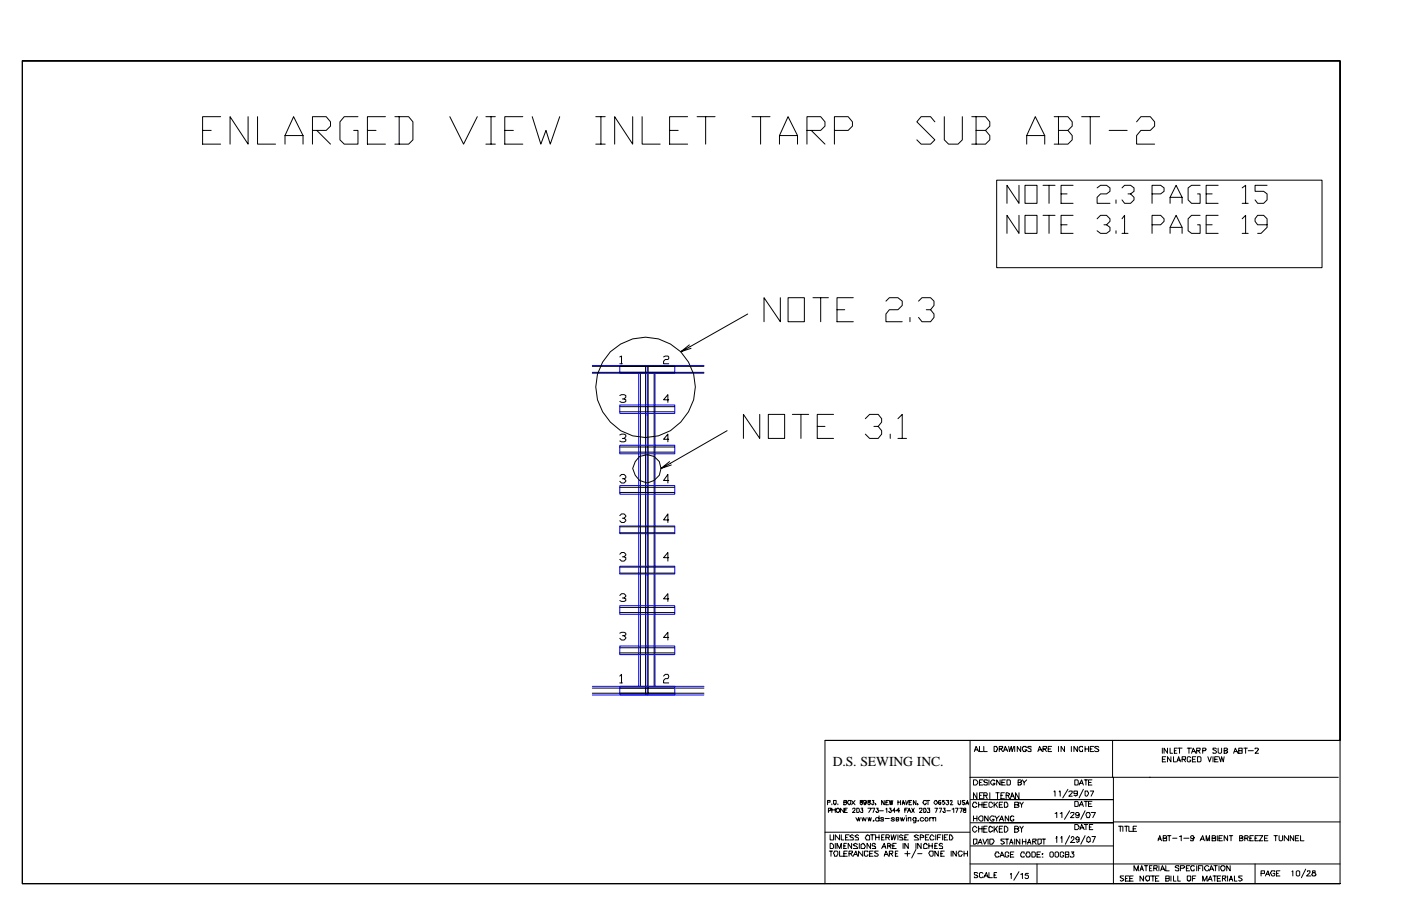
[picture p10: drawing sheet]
<svg xmlns="http://www.w3.org/2000/svg" width="432mm" height="279mm" viewBox="0 0 432 279" stroke-linecap="round" stroke-linejoin="round" font-family="sans-serif">
<defs><g id="words">
<text font-size="4.2" x="256.6" y="236.3">D.S. SEWING INC.</text>
</g></defs>
<g fill="none" stroke="#00f" stroke-width=".31">
<path d="M182.6 112.7h34.4M182.6 115.1h34.4M191 112.7h17v2.4h-17zM196.8 115.1v96.6M199.5 112.7v101.6M201.9 115.1v96.6M191 137.3h17v2.7h-17zM191 124.9h17v2.6h-17zM191 149.8h17v2.6h-17zM191 174.6h17v2.4h-17zM191 162.2h17v2.4h-17zM191 199.2h17v2.7h-17z"/>
<path d="M191 186.8h17v2.6h-17zM182.6 214.3h34.4M182.6 211.7h34.4M191 211.7h17v2.6h-17z"/>
</g>
<g fill="none" stroke="#000" stroke-width=".31">
<path d="M6.9 18.8h406.1v209.5h-158.7v44.2M6.9 18.8v253.7h406.1M6.9 18.8h406.1v253.7M68 36h-5.6v8.4h5.6M76.5 36v8.4l-5.6-8.4v8.4M79.4 36v8.4h5.5M110.3 36h-4.2l-1.3 1.6v5.5l1.3 1.3h4.2v-4.2h-1.3M118.8 36h-5.6v8.4h5.6M121.7 36h4.2l1.4 1.6v5.5l-1.4 1.3h-4.2M123 36v8.4M138.6 36l4.3 8.4 4.2-8.4M149.8 36h2.9"/>
<path d="M151.3 36v8.4M161.1 36h-5.5v8.4h5.5M164 36l2.7 8.4 1.6-4.2 1.3 4.2 2.9-8.4M183.6 36h2.9M185.2 36v8.4M195 36v8.4l-5.6-8.4v8.4M197.9 36v8.4h5.6M211.9 36h-5.5v8.4h5.5M214.8 36h5.6M217.5 36v8.4M231.8 36h5.5M234.4 36v8.4"/>
<path d="M288.1 37.6l-1.3-1.6h-2.9l-1.3 1.6 5.5 5.5-1.3 1.3h-2.9l-1.3-1.3M291 36v7.1l1.4 1.3h2.9l1.3-1.3v-7.1M299.5 36h4.2l1.4 1.6v1.3l-1.4 1.3M300.8 36v8.4M324.9 36h4.2l1.4 1.6v1.3l-1.4 1.3M326.2 36v8.4M333.4 36h5.5M336 36v8.4M350.3 37.6l1.3-1.6h2.9l1.4 1.6v1.3l-1.4 1.3h-2.9l-1.3 1.6v2.6h5.6M62.4 40.2h2.7M87.8 44.4v-2.6l2.7-5.8 2.9 5.8v2.6M87.8 41.8h5.6"/>
<path d="M96.3 40.2h4.2l1.4-1.3v-1.3l-1.4-1.6h-4.2v8.4M97.6 40.2l4.3 4.2M113.2 40.2h2.7M149.8 44.4h2.9M155.6 40.2h2.6M183.6 44.4h2.9M206.4 40.2h2.6M240.2 44.4v-2.6l2.7-5.8 2.9 5.8v2.6M240.2 41.8h5.6M248.7 40.2h4.2l1.4-1.3v-1.3l-1.4-1.6h-4.2v8.4M250 40.2l4.3 4.2M257.2 40.2h4.2l1.3-1.3v-1.3l-1.3-1.6h-4.2v8.4"/>
<path d="M300.8 40.2h2.9l1.4 1.6v1.3l-1.4 1.3h-4.2M307.2 55.6h100.3v26.9h-100.3zM314.1 57.2v5.5l-3.7-5.5v5.5M315.9 57.2h3.7v5.5h-3.7zM316.4 44.4v-2.6l2.7-5.8 2.9 5.8v2.6M316.4 41.8h5.6M321.5 57.2h3.7M323.3 57.2v5.5M326.2 40.2h2.9l1.4 1.6v1.3l-1.4 1.3h-4.2M327 59.8h1.9M330.7 57.2h-3.7v5.5h3.7M338.1 57.9l1.1-.7h1.8l1.1 .7v1.1l-1.1 .8h-1.8l-1.1 1.1v1.8h4"/>
<path d="M341.8 40.2h5.6M345.8 57.9l.8-.7h1.9l1 .7v1.1l-1 .8h-.8M348.5 59.8l1 1.1v.7l-1 1.1h-1.9l-.8-1.1M355.1 59.8h2.6l1.1-.8v-1.1l-1.1-.7h-2.6v5.5M369.9 57.2h-2.7l-1 .7v3.7l1 1.1h2.7v-2.9h-.8M371.7 59.8h1.9M375.4 57.2h-3.7v5.5h3.7M382.9 57.9l1-.7v5.5M390.5 57.2h-3.7v1.8h2.7l1 .8v1.8l-1 1.1h-1.9l-.8-1.1M314.1 66.4v5.6l-3.7-5.6v5.6M315.9 66.4h3.7v5.6h-3.7zM321.5 66.4h3.7"/>
<path d="M323.3 66.4v5.6M327 69.3h1.9M330.7 66.4h-3.7v5.6h3.7M338.1 67.5l1.1-1.1h1.8l1.1 1.1v.8l-1.1 1h-.7M341 69.3l1.1 .8v1.1l-1.1 .8h-1.8l-1.1-.8M344 61.6v1.1M344 71.2v.8M345.8 67.5l.8-1.1v5.6M345.8 72h1.9M355.1 69.3h2.6l1.1-1v-.8l-1.1-1.1h-2.6v5.6M360.6 62.7v-1.8l1.9-3.7 1.8 3.7v1.8M360.6 72v-1.9l1.9-3.7 1.8 3.7v1.9"/>
<path d="M360.6 60.9h3.7M360.6 70.1h3.7M369.9 66.4h-2.7l-1 1.1v3.7l1 .8h2.7v-2.7h-.8M371.7 69.3h1.9M375.4 66.4h-3.7v5.6h3.7M382.9 67.5l1-1.1v5.6M382.9 62.7h1.8M382.9 72h1.8M390.5 69.3h-2.9l-.8-1v-.8l.8-1.1h1.9l1 1.1v2.6l-1.8 1.9h-1.1M230.5 96.8l-20.7 11.7M240.5 91.8v7.4l-5-7.4v7.4M242.9 91.8h5v7.4h-5z"/>
<path d="M250.6 91.8h4.7M252.9 91.8v7.4M258 95.5h2.3M263 91.8h-5v7.4h5M273 92.9l1.1-1.1h2.7l1.3 1.1v1.3l-1.3 1.3h-2.7l-1.1 1.3v2.4h5.1M280.5 97.9v1.3M283.1 92.9l1.1-1.1h2.6l1.1 1.1v1.3l-1.1 1.3h-1.3M286.8 95.5l1.1 1.3v1.1l-1.1 1.3h-2.6l-1.1-1.3M182.6 113h34.4M182.6 114.8h34.4M188.1 108.5a15.3 15.3 0 0 1 21.7 0 15.3 15.3 0 0 1 0 21.7 14.9 14.9 0 0 1-24.1-3.2 15.2 15.2 0 0 1 2.4-18.5zM191 114.8h17"/>
<path d="M191 110.1l.6-.3v2.4M191 112.2h.8M197.4 115.1v96.6M199 112.7v101.6M199.8 112.7v101.6M201.6 115.1v96.6M204.5 110.1l.6-.3h.7l.3 .3v.5l-.3 .3h-.7l-.6 .5v.8h1.6M212.5 106.4l-2.7 2.1 3.2-1.1M191 139.4h17M191 127h17M191 122l.6-.3h.8l.5 .3v.5l-.5 .5h-.6M191 134.1l.6-.2h.8l.5 .2v.6l-.5 .5h-.6"/>
<path d="M191 137.8h17M191 125.4h17M192.4 123l.5 .3v.5l-.5 .3h-.8l-.6-.3M192.4 135.2l.5 .3v.5l-.5 .3h-.8l-.6-.3M206.1 123.3h-1.6l1.3-1.6v2.4M206.1 135.5h-1.6l1.3-1.6v2.4M224.1 132.8l-20.4 11.7M234.2 127.8v7.4l-5.1-7.4v7.4M236.8 127.8h5v7.4h-5zM244.2 127.8h5M246.9 127.8v7.4M251.9 131.5h2.4"/>
<path d="M256.9 127.8h-5v7.4h5M266.7 129.1l1.3-1.3h2.7l1 1.3v1.1l-1 1.3h-1.4M270.7 131.5l1 1.3v1.1l-1 1.3h-2.7l-1.3-1.3M274.4 133.9v1.3M276.8 129.1l1.3-1.3v7.4M276.8 135.2h2.6M191 151.9h17M191 146.8l.6-.5h.8l.5 .5v.6l-1.1 .2M191 159l.6-.5h.8l.5 .5-.5 .8h-.6M191 150.3h17M192.4 147.6l.5 .6-.5 .8h-.8l-.6-.6M192.4 159.8l.5 .5-.5 .8h-.8l-.6-.5"/>
<path d="M197.1 140.8a4.3 4.3 0 0 1 6 1.4 4.3 4.3 0 0 1-1.5 6l-2.1 .8-2.4-.8-1.3-1.6-.8-2.1 .8-2.2zM206.1 148.2h-1.6l1.3-1.9v2.7M206.4 142.3l-2.7 2.2 3.2-1.1M191 176.7h17M191 164.3h17M191 170.9l.6-.5h.8l.5 .5-.5 .8h-.6M191 174.9h17M191 162.5h17M192.4 171.7l.5 .3v.5l-.5 .5h-.8l-.6-.5M206.1 160.3h-1.6l1.3-1.8v2.6M206.1 172h-1.6l1.3-1.6v2.6M191 188.9h17"/>
<path d="M191 183.6l.6-.5h.8l.5 .5-.5 .8h-.6M191 195.3l.6-.3h.8l.5 .3v.5l-1.1 .3M191 199.8h17M191 187.3h17M192.4 184.4l.5 .3v.5l-.5 .3h-.8l-.6-.3M192.4 196.1l.5 .5-.5 .8h-.8l-.6-.6M206.1 184.7h-1.6l1.3-1.6v2.4M206.1 196.6h-1.6l1.3-1.6v2.4M182.6 213.8h34.4M182.6 212.2h34.4M191 213.8h17M191 201.3h17"/>
<path d="M191 208.5l.6-.5v2.6M191 210.6h.8M204.5 208.5l.6-.5h.7l.3 .8-.3 .5h-.7l-.6 .5v.8h1.6M254.3 228.3h158.7M299 239.7h44.2M299 228.3v44.2M300.3 231.8l.5-1.6 .8 1.6M300.6 231.2h.8M301.9 230.2v1.6h1M303.2 230.2v1.6h1.1M306.4 230.2h.8l.2 .5-.2 1.1h-.8zM308 231l1-.3v-.5h-1v1.6"/>
<path d="M308.5 231l.5 .8M309.3 231.8l.5-1.6 .8 1.6M309.6 231.2h.8M310.9 230.2l.2 1.6 .6-1.6 .2 1.6 .6-1.6M312.7 230.2v1.6M314.6 230.2v1.6l-1.1-1.6v1.6M316.4 230.5h-.2v-.3h-.8v.3h-.3v.7l.3 .6h.8l.2-.6h-.5M317.8 230.5v-.3h-.8l-.3 .3 1.1 .5v.8h-.8l-.3-.3M319.9 231.8l.5-1.6 .8 1.6M320.1 231.2h.8M321.5 231h.8l.2-.3v-.5h-1v1.6M322 231l.5 .8"/>
<path d="M323.1 231h.7M324.1 230.2h-1v1.6h1M326.2 230.2v1.6M328.1 230.2v1.6l-1.1-1.6v1.6M330.2 230.2v1.6M332.1 230.2v1.6l-1.1-1.6v1.6M333.6 230.5v-.3h-.8v.3h-.2v.7l.2 .6h.8v-.6M334.4 231h1.1M334.4 230.2v1.6M335.5 230.2v1.6M336 231h.5M337.1 230.2h-1.1v1.6h1.1"/>
<path d="M338.7 230.5l-.3-.3h-.8l-.3 .3 1.1 .5 .3 .5-.3 .3h-.8l-.3-.3M342.9 228.3v11.4M354.3 239.7h58.2M354.5 239.7h-11.3v32.8M358.2 230.7v1.6M358.2 234.2h.8M359.3 233.4h-1.1v1.5h1.1M359.8 230.7v1.6l-1-1.6v1.6M360.6 230.7v1.6h.8M360.9 233.4v1.5l-1.1-1.5v1.5M361.7 233.4v1.5h.8M361.9 231.5h.6"/>
<path d="M362.7 230.7h-.8v1.6h.8M362.7 234.9l.6-1.5 .5 1.5M363 230.7h1.3M363 234.4h.8M363.5 230.7v1.6M364.3 234.2h1.1v-.8h-1.1v1.5M364.9 234.2l.5 .7M365.9 230.7h1.3M366.4 230.7v1.6M367 233.6l-.3-.2h-.5l-.3 .2v1.1l.3 .2h.5l.3-.2v-.3h-.3M367.2 232.3l.6-1.6 .8 1.6M367.5 231.8h.8"/>
<path d="M367.5 234.2h.8M368.6 233.4h-1.1v1.5h1.1M368.8 231.5h.8l.3-.3v-.5h-1.1v1.6M369.1 233.4h.8l.3 .2v1.1l-.3 .2h-.8zM369.4 231.5l.5 .8M370.7 231.5h.8l.2-.5-.2-.3h-.8v1.6M372.3 233.4l.5 1.5 .5-1.5M373.9 233.4v1.5M374.4 234.2h.8M374.9 231l-.3-.3h-.7v.5l1 .6-.3 .5h-.7v-.3M375.4 230.7v1.3l.3 .3h.5l.3-.3v-1.3M375.4 233.4h-1v1.5h1"/>
<path d="M375.7 233.4l.5 1.5 .3-1.5 .5 1.5 .3-1.5M377.3 231.5l1.1-.3-.3-.5h-.8v1.6h.8v-.3h.3v-.2l-.6-.3M380.2 232.3l.5-1.6 .8 1.6M380.5 231.8h.8M381.8 231.5h.8l.3-.3v-.5h-1.1v1.6h1.1v-.8h-.3M383.4 230.7h1M383.9 230.7v1.6M384.7 231.5h1.6M386.8 231v-.3h.8l.3 .3v.2h-.3v.3l-.8 .8h1.1M254.3 256.6h44.7M255.1 247.4h.8v-.5h-.8v1.3M255.3 250h.6v-.2h.2v-.6h-.8v1.4"/>
<path d="M255.9 257.4v1.6h1v-1.6M256.4 247.9v.3zM256.4 249.2v1.4M256.4 249.8h1M256.9 246.9h.8v1h-.3v.3l-.5-.3zM257.4 249.2v1.4M257.7 249.5h.3v-.3h.5v.3h.3v.8h-.3v.3h-.5v-.3h-.3zM258.2 247.9v.3zM258.8 257.4v1.6l-1.4-1.6v1.6M259.3 257.4v1.6h.8M260.1 249.2v1.4l-1.1-1.4v1.4M260.1 247.4h.8v-.5h-.8v1.3h.5l.3-.3v-.5h-.3"/>
<path d="M260.3 249.8h.6M260.6 258.2h.5M261.1 249.2h-.8v1.4h.8M261.4 246.9h.8v1a.56 .56 0 0 1-.8 0 .56 .56 0 0 1 0-.8zM261.7 257.4h-1.1v1.6h1.1M262.5 246.9l1 1.3M262.7 249.5l.3-.3h.5v.6l-.8 .8h.8M263 257.7l-.3-.3-.8 .3 .3 .5h.5l.3 .3v.5h-1.1M263.5 246.9l-1 1.3M263.8 252.1l.5 1.1 .3-1.1 .2 1.1 .3-1.1M264.1 249.2h.5l.2 .3v.8l-.2 .3h-.5zM264.6 257.7l-.3-.3-.8 .3 .3 .5h.5l.3 .3v.5h-1.1"/>
<path d="M265.1 246.9l.3 .5 .5 .2-.3 .6-.5-.3v-.5h.5l.3-.5zM265.4 249.2h.5l-.3 .6h.3v.8h-.5l-.3-.3M265.6 252.1l.3 1.1 .3-1.1 .5 1.1 .3-1.1M267 257.7h.2v-.3l.8 .3v1.3h-1l-.3-.5zM267 247.1v.3l-.6 .2-.2-.2v-.5h.8v1h-.3v.3l-.5-.3M267.5 246.9v.2l.8 .5-.3 .6-.5-.3v-.5h.5l.3-.5zM267.5 249.2h1.1l-.8 1.4M267.5 252.1l.3 1.1 .2-1.1 .3 1.1 .3-1.1M268.3 257.4h1.3M268.8 249.2h.8l-.5 1.4M268.8 246.9h.5l-.2 .5h.2v.5l-.2 .3-.5-.3M268.8 257.4v1.6"/>
<path d="M269.1 253.2l.2-.3v.3zM269.9 247.9v.3M269.9 258.2h1M269.9 257.4v1.6M270.1 249.2h.6l-.3 .6 .5 .2-.2 .6h-.6v-.3h-.2M270.9 252.4l-.2-.3h-.6l-.2 .3v.5l.2 .3h.6l.2-.3M270.9 251.6v1.6M270.9 257.4v1.6M271.2 250h1.1M271.7 258.2h.6M272.3 252.4v-.3h-.8l.2 .6h.6v.5h-.8v-.3M272.5 257.4h-.8v1.6h.8"/>
<path d="M272.5 246.9v1.3l-.8-1.3v1.3M272.8 252.4h1.3M273 258.2h1.1v-.5l-.3-.3h-.8v1.6M273 249.5l.3-.3v1.4M273 247.4h.6M273.6 258.2l.5 .8M273.8 246.9h-.8v1.3h.8M274.1 249.2h.5l-.2 .6 .5 .2-.3 .6h-.5v-.3h-.3M274.1 246.9l.3 1.3 .2-1.3 .3 1.3 .3-1.3M274.6 257.4l.3 1.6 .5-1.6 .3 1.6 .5-1.6M275.7 252.4l-.3-.3h-.5l-.3 .3 1.1 .5-.3 .3h-.5l-.3-.3M276 250h-.8l.5-.8v1.4"/>
<path d="M276.2 252.7h.8v-.6h-.8v1.1h.6l.2-.3M276.8 246.9v1.3M276.8 257.4v1.6M276.8 247.4h.7M277.3 250h-1.1l.8-.8v1.4M277.5 252.1l.3 1.1 .3-1.1 .2 1.1 .6-1.1M277.5 246.9v1.3M278.1 248.2l.2-1.3 .6 1.3M278.1 247.6h.8M278.3 257.7l-.5-.3-.5 .3v.5h.8l.2 .6v.2h-1M278.9 258.2h.5M278.9 249.8h.5"/>
<path d="M279.1 251.6h.3zM279.1 246.9l.3 1.3 .5-1.3M279.4 252.1v1.1M279.7 249.2h-.8v1.4M279.7 250.6l.5-1.4 .5 1.4M279.9 257.4h-1v1.6h1M279.9 252.4l.3-.3h.5v1.1M279.9 250h.6M279.9 252.1v1.1M280.2 247.4h.5M281 246.9h-.8v1.3h.8M281 249.2l.8 1.4"/>
<path d="M281.8 249.2l-.8 1.4M282.3 246.9v1.3l-.8-1.3v1.3M282.3 252.1v1.4l-.3 .2h-.5M282.3 252.4l-.3-.3h-.5l-.2 .6 .2 .5h.5l.3-.3M282.8 253.2l.3-.3v.3zM282.8 247.9v.3M283.1 257.7l-.5-.3-.8 .3 .2 .5h.6l.5 .6v.2h-1.3M283.4 249.5v-.3h.8v.6l-.8 .8h.8M283.6 258.2h1.1v-.5l-1.1-.3v1.6M284.7 249.2h.5l.3 .6-.3 .8h-.5zM284.7 252.4l-.3-.3h-.5l-.3 .3v.5l.3 .3h.5l.3-.3M285.2 252.1h.6l.2 .3v.5l-.2 .3h-.6l-.2-.5z"/>
<path d="M285.2 258.2h.6M285.5 247.1v-.2h-.8v.2a.56 .56 0 0 0 0 .8 .56 .56 0 0 0 .8 0v-.3M285.8 249.2h.7l-.2 .6h.2v.8h-.7v-.3M285.8 246.9h.7M286 246.9v1.3M286.3 257.4h-1.1v1.6h1.1M286.5 252.4l.3-.3h.5l.3 .3v.8M286.5 252.1v1.1M287.6 252.4v-.3h.8v1.1M287.9 258l-.8-.6-.6 .8 .3 .8h.8l.3-.2M288.1 246.9h.6l.2 .5-.5 .8-.5-.6zM288.1 249.2h.8l-.5 1.4"/>
<path d="M288.4 257.4v1.6M288.9 258.2h.8M289.5 249.2h.7l-.5 1.4M290 257.4h-1.1v1.6M290 246.9h-.5l-.3 .2v.8l.5 .3v-.3h.3v-.5h-.8v.2M290.5 257.4v1.6M290.8 249.2h.5l-.3 .6h.3v.8h-.5v-.3h-.3M291 246.9h-.5v.5l.3-.3 .5 .5-.5 .6-.3-.3M291 258.2h.6M291.6 246.9h.8l-.3 .5h.3v.5l-.3 .3-.5-.3M291.8 250h1.1M292.1 257.4h-1.1v1.6h1.1"/>
<path d="M292.6 257.4h.6l.5 .8-.3 .8h-.8zM292.9 247.1v-.2h.5v.5l-.5 .8h.8M293.4 249.5l.6-.3v1.4M294.5 249.2h.8l-.6 1.4M295.3 246.9v1h.2v.3l.6-.3v-1M295.8 249.2h.8l-.5 1.4M297.1 249.2l-.2 .3 .2 .3h.6v.8h-.6l-.2-.3 .2-.5h.6v-.6zM297.4 246.9h-.8v.5h.5v.2h.3l-.3 .6-.5-.3M297.7 248.2l.5-1.3 .2 1.3M297.9 247.6h.5M299.2 246.6h44M299.2 253.7h44"/>
<path d="M300 240.5h.8l.6 .5v.6l-.6 .5h-.8zM300 258.8h1.1v1.3l-1.1 .2zM300 251.6v1.6M300 252.4h1.1M301.1 247.9l-.3-.5h-.8l-.2 .5v.8h.2v.3h.8v-.3h.3M301.1 244.5v1.8l-1.1-1.8v1.8M301.1 255.3l-.5-.5-.8 .5v.8l.5 .5 .8-.5M301.1 251.6v1.6M301.6 248.2h1.1M301.6 255.6h1.1M301.6 247.4v1.6M301.6 254.8v1.8"/>
<path d="M301.6 259.8h.8M301.9 241.3h.5M301.9 245.3h.5M302.2 251.6h.5l.2 .3v1l-.2 .3h-.5l-.6-.5v-.6zM302.7 247.4v1.6M302.7 254.8v1.8M302.9 240.5h-1v1.6h1M302.9 244.5h-1v1.8h1M302.9 258.8l.6 1.5 .8-1.5M303.2 245.3h1.1v-.6l-.3-.2h-.8v1.8M303.2 248.2h.8M303.2 255.6h.8"/>
<path d="M303.7 245.3l.6 1M304.3 240.8v-.3h-.8l-.3 .3 .3 .5h.8v.8h-.8l-.3-.3M304.3 247.4h-1.1v1.6h1.1M304.3 254.8h-1.1v1.8h1.1M304.5 251.6v1.6l-1-1.6v1.6M304.5 258.8v1.5M304.8 240.5v1.6M305.1 258.8h1l.3 .8-.5 .7h-.8zM305.1 244.5v1.8M305.9 247.9l-.3-.5h-.5l-.3 .2v1.1l.3 .3h.5l.3-.3M305.9 255.3v-.2l-.6-.3-.5 .3v1.3l.5 .2 .6-.2v-.3M306.4 251.9l-.3-.3h-.5l-.5 .5v.6l.5 .5h.5l.3-.5h-.5"/>
<path d="M306.4 247.4v1.6M306.4 254.8v1.8M306.7 240.8h-.3v-.3h-.5l-.6 .5v.6l.6 .5h.5v-.3h.3v-.2h-.6M306.7 251.6l.5 .8v.8M306.9 248.2l.5 .8M306.9 244.5h1.1M306.9 255.6l.5 1M307.4 247.4l-1 1M307.4 244.5v1.8M307.4 254.8l-1 1.3M308 253.2l.8-1.6 .5 1.6M308 248.2h.8"/>
<path d="M308 255.6h.8M308 251.6l-.8 .8M308.2 240.5v1.6l-1-1.6v1.6M308.2 252.7h.8M308.5 245.3h.5M308.8 241.3h.8M309 247.4h-1v1.6h1M309 254.8h-1v1.8h1M309.6 247.4h.8l.2 .5v.8h-.2v.3h-.8zM309.6 254.8h.5l.5 .5v.8l-.5 .5h-.5zM309.6 244.5h-1.1v1.8h1.1M309.6 258.8h-1.1v.5l1.1 .5v.3l-.6 .2-.5-.2"/>
<path d="M309.8 240.5h-1v1.6h1M309.8 258.8h1.1M310.1 245.3h.8l.2-.6-1-.2v1.8M310.4 240.5h.7l.3 .3v1l-.3 .3h-.7zM310.4 258.8v1.5M310.6 245.3l.5 1M310.9 251.6v1.6l-1.1-1.6v1.6M311.4 246.3l.5-1.8 .8 1.8M311.4 259.8h.8M311.7 245.5h.8M312.5 251.9l-.3-.3h-.5v.3h-.3v1h.3v.3h.5l.3-.3v-.2h-.3M312.7 248.2h1.1v-.3h.3l-.3-.5h-1.1v1.6h1.1l.3-.3v-.3l-.6-.2"/>
<path d="M312.7 255.6h1.1l.3-.3-.6-.5h-.8v1.8h.8l.6-.5-.6-.5M312.7 258.8v1.5M313.8 241.3h.8v-.3h.3l-.3-.5h-.8v1.6h.8v-.3h.3v-.2l-.6-.3M314.1 244.5v1.8l-1.1-1.8v1.8M314.3 247.4l.6 .8v.8M314.3 258.8v1.5l-1-1.5v1.5M314.3 254.8l.6 .8v1M315.1 240.5l.5 .8v.8M315.1 258.8v1.5M315.1 259.6h1.1M315.4 247.4l-.5 .8M315.4 254.8l-.5 .8"/>
<path d="M316.2 258.8v1.5M316.4 240.5l-.8 .8M316.7 259.8h.8M318.3 259.6l1.1-.3v-.5h-1.1v1.5M318.8 259.6l.6 .7M319.9 258.8h1v1.3l-1 .2zM321.2 258.8h1.1M321.7 258.8v1.5M324.9 244.2v-.3h.3v1.6M325.2 250.8l.5-.2v1.5M325.4 258.5l.3-.5v1.8M326.5 244.2v-.3h.3v1.6"/>
<path d="M326.8 250.8l.5-.2v1.5M327 258.5l.3-.5v1.8M329.1 243.4l-1.5 2.7M329.4 244.2l.3-.3h.8v.6l-1.1 1h1.1M329.7 250l-1.6 2.7M329.7 257.7l-1.4 2.6M329.9 250.8l.3-.2h.8v.5l-1.1 1h1.1M330.2 258.5l.3-.5 .5 .2v.6l-1.1 1h1.4M331.3 240.5h.8l.2 .3v1l-.2 .3h-.8zM331.3 247.1h.8l.2 .3v1l-.2 .3h-.8zM331.3 254.3h.8l.2 .5h.3v.5l-.5 .6h-.8zM332.1 244.5v.2h-1.1v-.8h1.1v1.4l-.6 .2-.5-.2"/>
<path d="M332.6 242.1l.8-1.6 .5 1.6M332.6 248.7l.8-1.6 .5 1.6M332.6 251.1v.3l-.5 .2-.6-.2v-.6l.3-.2h.5l.3 .2v1.1l-.3 .2h-.5l-.3-.2M332.6 258.8l-.3 .2h-.5v-.2h-.3l.6-.8 .5 .2v1.4l-.5 .2-.3-.2M332.8 255.9l.6-1.6 .8 1.6M332.8 241.6h.8M332.8 248.2h.8M333.1 255.3h.8M333.9 243.4l-1.3 2.7M334.2 240.5h1M334.2 247.1h1M334.2 254.3h1"/>
<path d="M334.4 243.9h.8l.3 .6-.5 1-.6-.2zM334.4 250l-1.3 2.7M334.4 257.7l-1.3 2.6M334.7 240.5v1.6M334.7 247.1v1.6M334.7 254.3v1.6M335 250.6h.8l.2 .5-.2 1h-.8l-.3-.7zM335 258.5l.5-.5 .5 .5v1.1l-.5 .2-.5-.2zM335.5 241.3h.8M335.5 247.9h.8M335.8 255.1h.5M336 243.9h1.1l-.8 1.6"/>
<path d="M336.3 250.6h1.3l-.8 1.5M336.5 240.5h-1v1.6h1M336.5 247.1h-1v1.6h1M336.5 258h1.1l-.8 1.8M336.8 254.3h-1v1.6h1M343.2 253.5h69.8M344.8 254.8h1M345.3 254.8v1.6M346.1 254.8v1.6M346.6 254.8h1.1M347.1 254.8v1.6M347.9 254.8v1.6h1.1"/>
<path d="M349.2 255.6h.8M350.3 254.8h-1.1v1.6h1.1M356.9 259.3l.6-1.6 .5 1.6M356.9 258.8h.8M358.5 258.5h.8l.3-.3-.3-.5h-.8v1.6h1.1v-.8h-.6M359.8 257.7h1.1M360.4 257.7v1.6M361.4 258.5h1.3M363.5 258l.6-.3v1.6M364.9 258.5h1.5M368 258.2l-.5 .6-.5-.3v-.5l.2-.3h.6l.2 .8-.2 .8h-.8v-.3M369.9 259.3l.8-1.6 .5 1.6"/>
<path d="M370.2 258.8h.7M371.7 259.3v-1.6l.6 1.6 .5-1.6v1.6M373.6 258.5h.8l.2-.3-.2-.5h-.8v1.6h1v-.8h-.5M375.2 257.7v1.6M375.7 258.5h.8M376.8 257.7h-1.1v1.6h1.1M378.4 257.7v1.6l-1.1-1.6v1.6M378.9 257.7h1M379.4 257.7v1.6M382.1 258.5h.8v-.3h.2l-.2-.5h-.8v1.6h.8l.2-.3v-.2l-.5-.3M383.6 258.5h.8l.3-.5-.3-.3h-.8v1.6M384.2 258.5l.5 .8"/>
<path d="M385.2 258.5h.6M386.3 257.7h-1.1v1.6h1.1M386.8 258.5h.5M387.9 257.7h-1.1v1.6h1.1M388.1 257.7h1.1l-1.1 1.6h1.1M389.7 258.5h.8M390.8 257.7h-1.1v1.6h1.1M392.6 257.7h1.1M393.2 257.7v1.6M394.2 257.7v1.3l.3 .3h.5l.3-.3v-1.3M397.1 257.7v1.6l-1.3-1.6v1.6M398.7 257.7v1.6l-1-1.6v1.6"/>
<path d="M399.3 258.5h.7M400.3 257.7h-1v1.6h1M400.8 257.7v1.6h1.1M255.6 262.5h1M255.9 260.1h.5l.5 .5v.8l-.3 .3h-.7zM256.1 262.5v1.6M257.2 262.5h.8l.2 .2v.8l-.2 .6h-.8v-.6l-.3-.2zM257.4 260.1v1.6M258 261.7v-1.6l.8 1.6 .5-1.6v1.6M258.8 262.5v1.6h1M260.1 260.9h.5M260.1 263.3h.8"/>
<path d="M260.9 260.1h-.8v1.6h.8M261.1 262.5h-1v1.6h1M261.7 263.3l1-.3v-.5h-1v1.6M262.2 263.3l.5 .8M262.5 260.1v1.6l-1.1-1.6v1.6M263 264.1l.8-1.6 .5 1.6M263.3 263.5h.8M264.3 260.3l-.5-.2-.8 .2 .3 .6h.5l.5 .5v.3h-1.3M264.8 260.1v1.6M265.4 260.3l.5-.2 .5 .2 .3 .6-.3 .8h-1zM265.9 262.5v1.6l-1.3-1.6v1.6M267.5 262.7v-.2h-1.1v1.3l.3 .3h.5l.3-.6"/>
<path d="M268 263.3h.8M268.3 260.1v1.6l-1.1-1.6v1.6M269.1 262.5h-1.1v1.6h1.1M269.9 260.3h-.3v-.2h-.5l-.3 .2v.6h.8v.2h.3v.6h-1.1M270.7 262.5h-1.1v.5l1.1 .5-.3 .6h-.8v-.3M271.7 261.7l.8-1.6 .5 1.6M272 261.1h.8M272.5 264.1l.5-1.6 .8 1.6M272.8 263.5h.8M273.6 260.9h1v-.6l-1-.2v1.6M274.1 263.3h.8l.3-.3v-.5h-1.1v1.6M274.1 260.9l.5 .8"/>
<path d="M274.6 263.3l.6 .8M275.2 260.9h.5M276 263.3h.5M276.2 260.1h-1v1.6h1M276.8 262.5h-.8v1.6h.8M278.3 260.1v1.6M278.9 263.3h1.6M279.7 262.5v1.6M279.9 260.1v1.6l-1-1.6v1.6M282.3 260.1v1.6M282.3 261.9l-1.3 2.7M282.8 263.3h1.4"/>
<path d="M283.9 260.1v1.6l-1.1-1.6v1.6M285.8 260.6l-.3-.5h-.5v.2h-.3v1.4h1.1v-.3M286.3 260.9h1M286.3 260.1v1.6M286.5 262.5h1.1v1.3l-.3 .3h-.5l-.3-.3-.2-.5zM287.3 260.1v1.6M288.1 260.9h.6M288.9 260.1h-.8v1.6h.8M289.2 262.5v1.6l-1.1-1.6v1.6M290 263.3h.5M290.5 260.3l-.3-.2h-.5v.2h-.2l.2 .6h.5l.3 .2v.6h-1M291 262.5h-1v1.6h1"/>
<path d="M293.2 262.5v1.6M294.7 262.5v1.6l-1-1.6v1.6M296.6 262.7l-.3-.2h-.8l-.2 .5 .2 1.1h.8l.3-.6M297.1 263.3h1.1M297.1 262.5v1.6M298.2 262.5v1.6M299 266.4h114M299.2 260.9h44M301.4 269.3l-.3-.2h-.8v.5l.3 .3h.5v.2h.3l-.3 .6h-.8v-.3M301.4 260.3l.8-1.5 .5 1.5M302.9 269.3l-.2-.2h-.5l-.3 .2v1.1l.3 .3h.5l.2-.3M303.2 270.7l.8-1.6 .5 1.6"/>
<path d="M303.5 270.1h.8M304.8 269.1v1.6h1.1M306.4 269.9h.5M307.2 269.1h-.8v1.6h.8M308 263.3l-.3-.6h-.8v.6h-.2l.2 1h.8v-.2h.3M308.2 264.3l.6-1.6 .8 1.6M308.5 263.8h.8M310.9 263.3l-.3-.6h-.5l-.3 .3v1.1l.3 .2h.5l.3-.2v-.3h-.3M311.1 260.3l.6-1.5 .5 1.5M311.4 269.6l.3-.3v1.6M311.4 263.5h.8M312.5 262.7h-1.1v1.6h1.1"/>
<path d="M314.1 268.8l-1.6 2.7M314.6 269.6l.5-.3v1.6M315.6 263.3v-.6h-.7l-.3 .6v.8h.3v.2h.7v-.2M316.4 262.7h.8l.3 .6v.8h-.3v.2h-.8l-.2-.5zM316.7 260.3l.5-1.5 .6 1.5M317 269.3h-.8l-.3 .6h.8l.3 .2v.6l-.3 .2h-.5l-.3-.2M318 262.7h.8l.3 .3v1.1l-.3 .2h-.8zM319.6 266.4v6.1M319.6 263.5h.8M320.7 262.7h-1.1v1.6h1.1M321.2 263.3h.3l-.3 .2zM321.2 264.3h.3z"/>
<path d="M323.6 263a.66 .66 0 0 1 1 0v1.1l-.2 .2h-.6l-.2-.2zM325.4 262.7h.6l.2 .3v1.1l-.2 .2h-.6l-.2-.2v-1.1zM327.8 263.3l-.2-.6h-.6l-.2 .3v1.1l.2 .2h.6l.2-.2v-.3h-.2M328.3 263.5h1.1v-.8h-1.1v1.6h1.1v-.8h-.3M330.2 262.7h.8l-.5 .6 .5 .2v.6l-.3 .2h-.8v-.2M346.3 270.1h-1v.6l1 .5v.3l-.5 .2-.5-.2M346.9 270.9h.5M347.9 270.1h-1v1.6h1M348.2 270.9h.8M349.2 270.1h-1v1.6h1M349.5 268.6v-1.6l.8 1.6 .5-1.6v1.6M351.4 268.6l.5-1.6 .5 1.6"/>
<path d="M351.6 268h.6M352.4 270.1v1.6l-1-1.6v1.6M352.7 267h1M353.2 270.1h1.1v1.4l-.6 .2-.5-.2-.2-.6zM353.2 267v1.6M354.3 267.8h.5M354.5 270.1h1.4M355.1 267h-.8v1.6h.8M355.3 270.1v1.6M355.6 267.8h.8l.3-.3v-.5h-1.1v1.6M356.1 267.8l.6 .8M356.1 270.9h.6"/>
<path d="M357.2 270.1h-1.1v1.6h1.1M357.2 267v1.6M357.7 268.6l.5-1.6 .8 1.6M358 268h.8M359.3 267v1.6h1.1M359.3 270.9h.8l.3-.2v-.6h-1.1v1.6h.8l.3-.2v-.6h-.3M360.9 270.1v1.6M361.7 270.1v1.6h.8M363 270.1v1.6h.8M363.3 267.2v-.2h-.8l-.3 .2v.3l1.1 .3v.8h-.8l-.3-.3M363.8 267.8h1.1l.2-.6-.2-.2h-1.1v1.6M365.7 267.8h.5"/>
<path d="M365.9 270.1h1.1v1.4h-.3v.2h-.5v-.2h-.3zM366.7 267h-1v1.6h1M367.5 270.9h.8M368 267.2v-.2h-.8v.2h-.2v.8l.2 .6h.8v-.6M368.6 270.1h-1.1v1.6M368.8 267v1.6M369.4 267.8h.5M370.4 267h-1v1.6M370.7 271.7v-1.6l.5 1.6 .8-1.6v1.6M370.7 267v1.6M372.3 271.7l.8-1.6 .5 1.6M372.5 267.2l-.2-.2h-.6l-.5 .5v.5h.3l.2 .6h.6l.2-.6"/>
<path d="M372.5 271.2h.8M372.8 268.6l.5-1.6 .8 1.6M373.1 268h.8M373.9 270.1h1M374.1 267h1.1M374.4 270.1v1.6M374.6 267v1.6M375.2 270.9h.8M375.7 267v1.6M376.2 267.2h.3v-.2h.8v.2h.3v.8l-.3 .6h-.8l-.3-.6zM376.2 270.1h-1v1.6h1M376.8 270.9h.8v-.2h.2v-.6h-1v1.6"/>
<path d="M377.3 270.9l.5 .8M378.4 270.1v1.6M378.9 271.7l.5-1.6 .5 1.6M378.9 271.2h.8M379.1 267v1.6l-1-1.6v1.6M380.5 270.1v1.6h.8M382.9 270.1h-1.1v.6l1.1 .5v.3l-.6 .2-.5-.2M386.8 266.4v6.1M388.7 269.3h1v-.7h-1v1.5M390 270.1l.8-1.5 .5 1.5M390.3 269.6h.8M392.9 268.8v-.2h-1.1l-.2 .7 .5 .8h.5l.3-.2v-.6h-.5"/>
<path d="M393.4 269.3h.6M394.5 268.6h-1.1v1.5h1.1M398.2 268.8l.3-.2v1.5M399.8 268.6h.5l.3 .2v1.1l-.3 .2h-.5l-.3-.2v-1.1zM402.4 268l-1.3 2.7M403 268.8v-.2h.8v.5l-1.1 1h1.3M404.5 268.6v.5h.6l.5 .5-.3 .5h-.8v-.2h-.2l.5-.8h.5v-.5z"/>
</g>
<use href="#words"/>
</svg>
